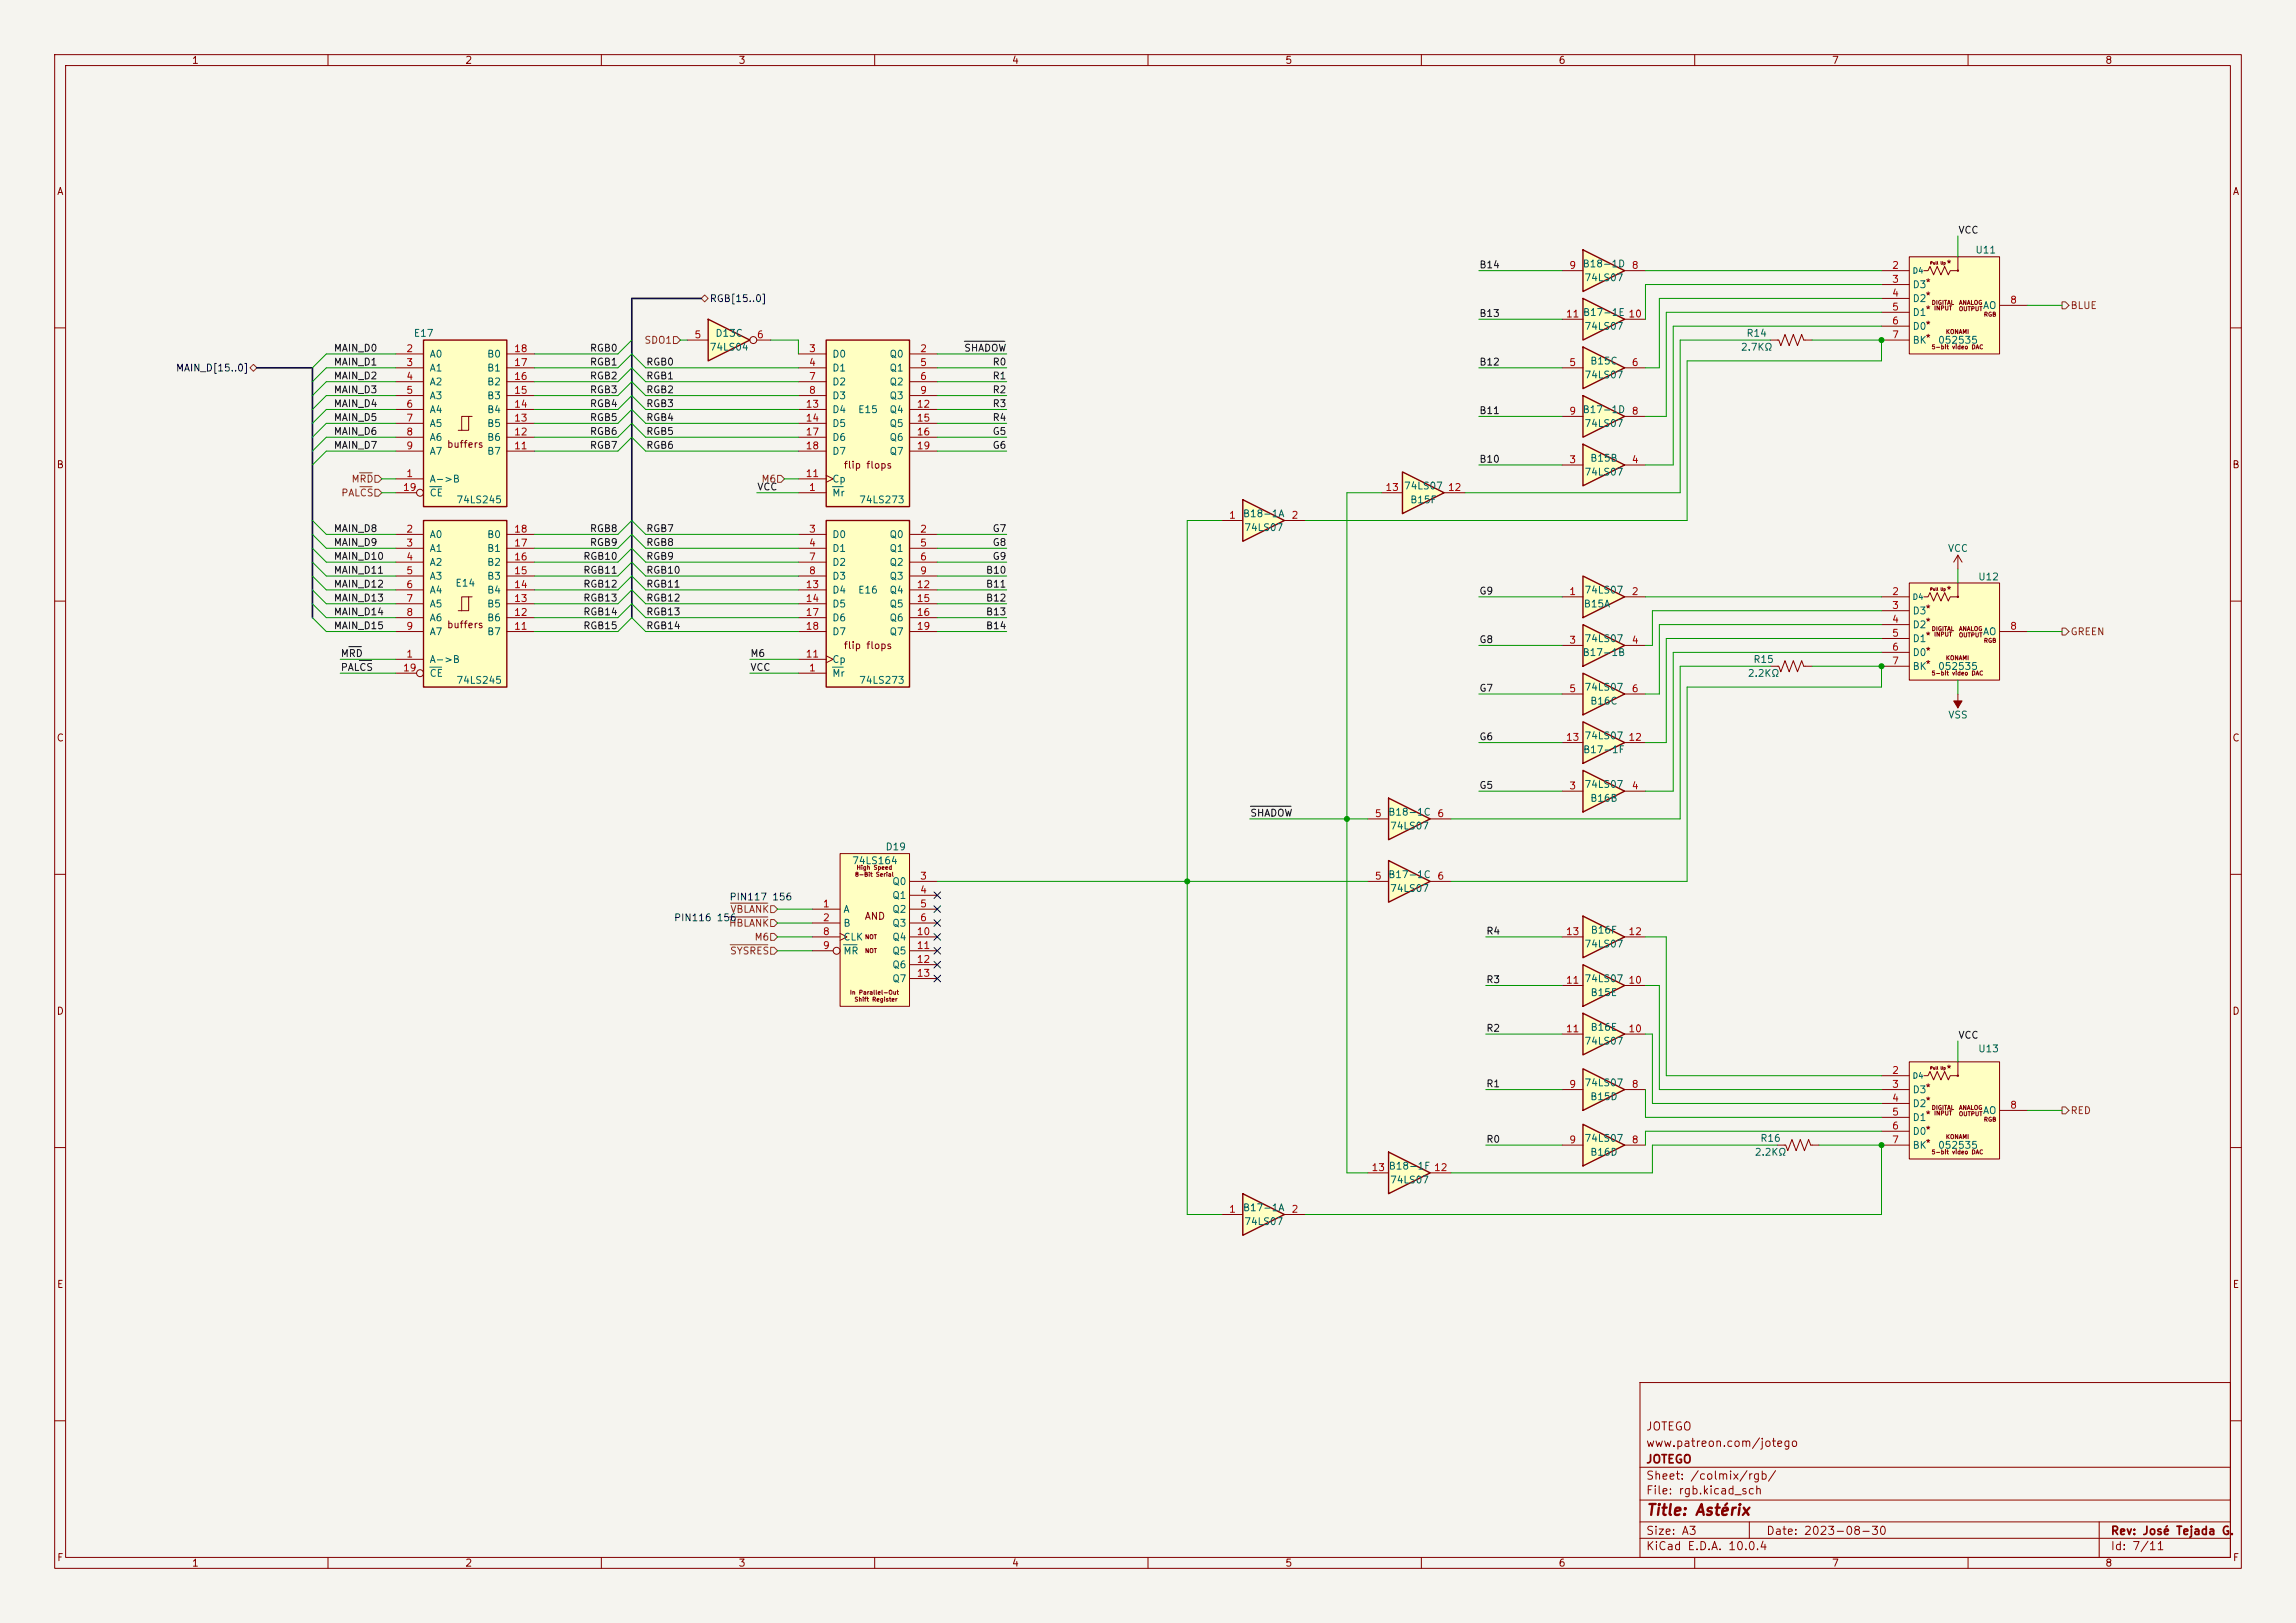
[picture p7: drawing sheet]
<svg xmlns="http://www.w3.org/2000/svg" width="420mm" height="297mm" viewBox="0 0 420 297" stroke-linecap="round" stroke-linejoin="round" font-family="sans-serif">
<defs><g id="words">
<text font-size="2" fill="#840000" x="301" y="277.8">Title: Astérix</text>
<g font-size="1.5" fill="#840000">
<text x="301" y="262.1">JOTEGO</text>
<text x="301" y="268.1">JOTEGO</text>
<text x="301" y="265.1">www.patreon.com/jotego</text>
<text x="301" y="273.8">File: rgb.kicad_sch</text>
<text x="301" y="271.1">Sheet: /colmix/rgb/</text>
<text x="301" y="281.2">Size: A3</text>
<text x="323" y="281.2">Date: 2023-08-30</text>
<text x="386" y="281.2">Rev: José Tejada G.</text>
<text x="301" y="284">KiCad E.D.A. 10.0.4</text>
<text x="386" y="284">Id: 7/11</text>
</g>
<g font-size="1.3" fill="#840000">
<text x="35" y="12">1</text>
<text x="85" y="12">2</text>
<text x="135" y="12">3</text>
<text x="185" y="12">4</text>
<text x="235" y="12">5</text>
<text x="285" y="12">6</text>
<text x="335" y="12">7</text>
<text x="385" y="12">8</text>
<text x="10.3" y="36">A</text>
<text x="408.3" y="36">A</text>
<text x="352.1" y="52.7">*</text>
<text x="355.9" y="49.2">*</text>
<text x="352.1" y="55.1">*</text>
<text x="352.1" y="57.6">*</text>
<text x="352.1" y="62.8">*</text>
<text x="81.7" y="82.3">buffers</text>
<text x="10.3" y="86">B</text>
<text x="154.2" y="86.1">flip flops</text>
<text x="408.2" y="86">B</text>
<text x="352.1" y="112.4">*</text>
<text x="355.9" y="108.9">*</text>
<text x="81.7" y="115.3">buffers</text>
<text x="154.2" y="119.1">flip flops</text>
<text x="352.1" y="114.8">*</text>
<text x="352.1" y="117.3">*</text>
<text x="352.1" y="122.5">*</text>
<text x="10.3" y="136">C</text>
<text x="408.2" y="136">C</text>
<text x="158.1" y="168.6">AND</text>
<text x="10.3" y="186">D</text>
<text x="408.2" y="186">D</text>
<text x="355.9" y="196.6">*</text>
<text x="352.1" y="200">*</text>
<text x="352.1" y="202.4">*</text>
<text x="352.1" y="204.9">*</text>
<text x="352.1" y="210.1">*</text>
<text x="10.3" y="236">E</text>
<text x="408.3" y="236">E</text>
<text x="10.3" y="286">F</text>
<text x="35" y="287">1</text>
<text x="85" y="287">2</text>
<text x="135" y="287">3</text>
<text x="185" y="287">4</text>
<text x="235" y="287">5</text>
<text x="285" y="287">6</text>
<text x="335" y="287">7</text>
<text x="385" y="287">8</text>
<text x="408.3" y="286">F</text>
</g>
<g font-size="1.3" fill="#0f0f0f">
<text x="358.1" y="43.1">VCC</text>
<text x="270.5" y="49.4">B14</text>
<text x="270.5" y="58.3">B13</text>
<text x="61" y="64.6">MAIN_D0</text>
<text x="107.8" y="64.6">RGB0</text>
<text x="176.3" y="64.6">SHADOW</text>
<text x="61" y="69.7">MAIN_D2</text>
<text x="61" y="67.2">MAIN_D1</text>
<text x="107.8" y="67.2">RGB1</text>
<text x="107.8" y="69.7">RGB2</text>
<text x="118.1" y="69.7">RGB1</text>
<text x="118.1" y="67.2">RGB0</text>
<text x="181.5" y="69.7">R1</text>
<text x="181.5" y="67.2">R0</text>
<text x="270.5" y="67.2">B12</text>
<text x="61" y="72.3">MAIN_D3</text>
<text x="61" y="77.3">MAIN_D5</text>
<text x="61" y="74.8">MAIN_D4</text>
<text x="107.8" y="72.3">RGB3</text>
<text x="107.8" y="74.8">RGB4</text>
<text x="107.8" y="77.3">RGB5</text>
<text x="118.1" y="72.3">RGB2</text>
<text x="118.1" y="74.8">RGB3</text>
<text x="118.1" y="77.3">RGB4</text>
<text x="181.5" y="74.8">R3</text>
<text x="181.5" y="77.3">R4</text>
<text x="181.5" y="72.3">R2</text>
<text x="270.5" y="76.1">B11</text>
<text x="61" y="79.9">MAIN_D6</text>
<text x="61" y="82.4">MAIN_D7</text>
<text x="107.8" y="82.4">RGB7</text>
<text x="107.8" y="79.9">RGB6</text>
<text x="118.1" y="79.9">RGB5</text>
<text x="118.1" y="82.4">RGB6</text>
<text x="181.5" y="82.4">G6</text>
<text x="181.5" y="79.9">G5</text>
<text x="270.5" y="85">B10</text>
<text x="138.4" y="90">VCC</text>
<text x="61" y="100.2">MAIN_D9</text>
<text x="61" y="97.7">MAIN_D8</text>
<text x="107.8" y="97.7">RGB8</text>
<text x="107.8" y="100.2">RGB9</text>
<text x="118.1" y="97.7">RGB7</text>
<text x="118.1" y="100.2">RGB8</text>
<text x="181.5" y="100.2">G8</text>
<text x="181.5" y="97.7">G7</text>
<text x="61" y="107.8">MAIN_D12</text>
<text x="61" y="105.3">MAIN_D11</text>
<text x="61" y="102.7">MAIN_D10</text>
<text x="106.6" y="107.8">RGB12</text>
<text x="106.6" y="105.3">RGB11</text>
<text x="106.6" y="102.7">RGB10</text>
<text x="118.1" y="102.7">RGB9</text>
<text x="118.1" y="107.8">RGB11</text>
<text x="118.1" y="105.3">RGB10</text>
<text x="180.3" y="107.8">B11</text>
<text x="180.3" y="105.3">B10</text>
<text x="181.5" y="102.7">G9</text>
<text x="61" y="112.9">MAIN_D14</text>
<text x="61" y="110.4">MAIN_D13</text>
<text x="106.6" y="112.9">RGB14</text>
<text x="106.6" y="110.4">RGB13</text>
<text x="118.1" y="110.4">RGB12</text>
<text x="118.1" y="112.9">RGB13</text>
<text x="180.3" y="112.9">B13</text>
<text x="180.3" y="110.4">B12</text>
<text x="270.5" y="109.1">G9</text>
<text x="61" y="115.4">MAIN_D15</text>
<text x="106.6" y="115.4">RGB15</text>
<text x="118.1" y="115.4">RGB14</text>
<text x="180.3" y="115.4">B14</text>
<text x="270.5" y="118">G8</text>
<text x="62.2" y="120.5">MRD</text>
<text x="62.2" y="123.1">PALCS</text>
<text x="137.2" y="120.5">M6</text>
<text x="137.2" y="123.1">VCC</text>
<text x="270.5" y="126.9">G7</text>
<text x="270.5" y="135.8">G6</text>
<text x="228.6" y="149.7">SHADOW</text>
<text x="270.5" y="144.7">G5</text>
<text x="271.8" y="171.3">R4</text>
<text x="271.8" y="180.2">R3</text>
<text x="271.8" y="189.1">R2</text>
<text x="358.1" y="190.4">VCC</text>
<text x="271.8" y="199.3">R1</text>
<text x="271.8" y="209.4">R0</text>
</g>
<g font-size="1.3" fill="#006464">
<text x="361.2" y="46.7">U11</text>
<text x="289.4" y="49.2">B18-1D</text>
<text x="289.7" y="51.8">74LS07</text>
<text x="349.8" y="53">D3</text>
<text x="349.8" y="55.6">D2</text>
<text x="349.8" y="58.1">D1</text>
<text x="362.6" y="56.9">AO</text>
<text x="75.6" y="61.9">E17</text>
<text x="78.5" y="65.7">A0</text>
<text x="89" y="65.7">B0</text>
<text x="129.7" y="64.5">74LS04</text>
<text x="130.8" y="61.9">D13C</text>
<text x="152.1" y="65.7">D0</text>
<text x="162.6" y="65.7">Q0</text>
<text x="289.7" y="60.7">74LS07</text>
<text x="318.3" y="64.5">2.7KΩ</text>
<text x="319.4" y="61.9">R14</text>
<text x="349.8" y="60.7">D0*</text>
<text x="349.8" y="63.2">BK</text>
<text x="354.4" y="63.2">052535</text>
<text x="78.5" y="68.3">A1</text>
<text x="78.5" y="70.8">A2</text>
<text x="89" y="70.8">B2</text>
<text x="89" y="68.3">B1</text>
<text x="152.1" y="68.3">D1</text>
<text x="152.1" y="70.8">D2</text>
<text x="162.6" y="68.3">Q1</text>
<text x="162.6" y="70.8">Q2</text>
<text x="289.7" y="69.6">74LS07</text>
<text x="290.8" y="67">B15C</text>
<text x="78.5" y="73.4">A3</text>
<text x="78.5" y="75.9">A4</text>
<text x="89" y="75.9">B4</text>
<text x="89" y="73.4">B3</text>
<text x="152.1" y="73.4">D3</text>
<text x="152.1" y="75.9">D4</text>
<text x="156.9" y="75.9">E15</text>
<text x="162.6" y="73.4">Q3</text>
<text x="162.6" y="75.9">Q4</text>
<text x="289.4" y="75.9">B17-1D</text>
<text x="78.5" y="78.4">A5</text>
<text x="78.5" y="81">A6</text>
<text x="78.5" y="83.5">A7</text>
<text x="89" y="83.5">B7</text>
<text x="89" y="81">B6</text>
<text x="89" y="78.4">B5</text>
<text x="152.1" y="78.4">D5</text>
<text x="152.1" y="81">D6</text>
<text x="152.1" y="83.5">D7</text>
<text x="162.6" y="78.4">Q5</text>
<text x="162.6" y="81">Q6</text>
<text x="162.6" y="83.5">Q7</text>
<text x="289.7" y="78.4">74LS07</text>
<text x="78.5" y="88.6">A-&gt;B</text>
<text x="152.1" y="88.6">Cp</text>
<text x="256.7" y="89.9">74LS07</text>
<text x="289.7" y="87.3">74LS07</text>
<text x="290.8" y="84.8">B15B</text>
<text x="78.5" y="91.1">CE</text>
<text x="83.4" y="92.4">74LS245</text>
<text x="152.1" y="91.1">Mr</text>
<text x="157" y="92.4">74LS273</text>
<text x="227.3" y="95">B18-1A</text>
<text x="257.9" y="92.4">B15F</text>
<text x="78.5" y="98.8">A0</text>
<text x="78.5" y="101.3">A1</text>
<text x="89" y="101.3">B1</text>
<text x="89" y="98.8">B0</text>
<text x="152.1" y="98.8">D0</text>
<text x="152.1" y="101.3">D1</text>
<text x="162.6" y="98.8">Q0</text>
<text x="162.6" y="101.3">Q1</text>
<text x="227.5" y="97.5">74LS07</text>
<text x="356.2" y="101.3">VCC</text>
<text x="78.5" y="103.8">A2</text>
<text x="78.5" y="106.4">A3</text>
<text x="83.2" y="107.7">E14</text>
<text x="89" y="106.4">B3</text>
<text x="89" y="103.8">B2</text>
<text x="152.1" y="103.8">D2</text>
<text x="152.1" y="106.4">D3</text>
<text x="162.6" y="103.8">Q2</text>
<text x="162.6" y="106.4">Q3</text>
<text x="361.8" y="106.5">U12</text>
<text x="78.5" y="108.9">A4</text>
<text x="78.5" y="111.5">A5</text>
<text x="89" y="111.5">B5</text>
<text x="89" y="108.9">B4</text>
<text x="152.1" y="108.9">D4</text>
<text x="152.1" y="111.5">D5</text>
<text x="156.9" y="108.9">E16</text>
<text x="162.6" y="108.9">Q4</text>
<text x="162.6" y="111.5">Q5</text>
<text x="289.6" y="111.5">B15A</text>
<text x="289.7" y="108.9">74LS07</text>
<text x="349.8" y="112.7">D3</text>
<text x="78.5" y="114">A6</text>
<text x="78.5" y="116.5">A7</text>
<text x="89" y="116.5">B7</text>
<text x="89" y="114">B6</text>
<text x="152.1" y="114">D6</text>
<text x="152.1" y="116.5">D7</text>
<text x="162.6" y="114">Q6</text>
<text x="162.6" y="116.5">Q7</text>
<text x="289.7" y="117.8">74LS07</text>
<text x="349.8" y="115.3">D2</text>
<text x="349.8" y="117.8">D1</text>
<text x="362.6" y="116.5">AO</text>
<text x="78.5" y="121.6">A-&gt;B</text>
<text x="78.5" y="124.2">CE</text>
<text x="83.4" y="125.4">74LS245</text>
<text x="152.1" y="124.2">Mr</text>
<text x="152.1" y="121.6">Cp</text>
<text x="157" y="125.4">74LS273</text>
<text x="289.4" y="120.4">B17-1B</text>
<text x="319.6" y="124.2">2.2KΩ</text>
<text x="320.6" y="121.6">R15</text>
<text x="349.8" y="120.4">D0*</text>
<text x="349.8" y="122.9">BK</text>
<text x="354.4" y="122.9">052535</text>
<text x="289.7" y="126.7">74LS07</text>
<text x="290.8" y="129.2">B16C</text>
<text x="356.3" y="131.8">VSS</text>
<text x="289.7" y="135.6">74LS07</text>
<text x="289.5" y="138.1">B17-1F</text>
<text x="253.8" y="149.6">B18-1C</text>
<text x="289.7" y="144.5">74LS07</text>
<text x="290.8" y="147">B16B</text>
<text x="161.9" y="155.9">D19</text>
<text x="254.2" y="152.1">74LS07</text>
<text x="155.8" y="158.5">74LS164</text>
<text x="253.8" y="161">B17-1C</text>
<text x="154.2" y="167.3">A</text>
<text x="163.1" y="162.3">Q0</text>
<text x="163.1" y="164.8">Q1</text>
<text x="163.1" y="167.3">Q2</text>
<text x="254.2" y="163.5">74LS07</text>
<text x="154.2" y="169.9">B</text>
<text x="154.2" y="172.4">CLK</text>
<text x="163.1" y="169.9">Q3</text>
<text x="163.1" y="172.4">Q4</text>
<text x="289.7" y="173.7">74LS07</text>
<text x="290.9" y="171.2">B16F</text>
<text x="154.2" y="175">MR</text>
<text x="163.1" y="175">Q5</text>
<text x="163.1" y="177.5">Q6</text>
<text x="163.1" y="180">Q7</text>
<text x="289.7" y="180">74LS07</text>
<text x="290.8" y="182.6">B15E</text>
<text x="289.7" y="191.5">74LS07</text>
<text x="290.8" y="188.9">B16E</text>
<text x="361.8" y="192.9">U13</text>
<text x="289.7" y="199.1">74LS07</text>
<text x="290.8" y="201.6">B15D</text>
<text x="349.8" y="200.4">D3</text>
<text x="349.8" y="202.9">D2</text>
<text x="289.7" y="209.3">74LS07</text>
<text x="321.9" y="209.3">R16</text>
<text x="349.8" y="205.4">D1</text>
<text x="349.8" y="208">D0*</text>
<text x="362.6" y="204.2">AO</text>
<text x="290.8" y="211.8">B16D</text>
<text x="320.9" y="211.8">2.2KΩ</text>
<text x="349.8" y="210.5">BK</text>
<text x="354.4" y="210.5">052535</text>
<text x="227.3" y="222">B17-1A</text>
<text x="254.2" y="216.9">74LS07</text>
<text x="227.5" y="224.5">74LS07</text>
</g>
<g font-size="1.3" fill="#a90000">
<text x="286.9" y="49.5">9</text>
<text x="298.4" y="49.5">8</text>
<text x="346" y="49.5">2</text>
<text x="346" y="52">3</text>
<text x="286.3" y="58.4">11 B17-1E 10</text>
<text x="346" y="54.6">4</text>
<text x="346" y="57.1">5</text>
<text x="346" y="59.7">6</text>
<text x="367.6" y="55.9">8</text>
<text x="74.2" y="64.7">2</text>
<text x="93.9" y="64.7">18</text>
<text x="126.9" y="62.2">5</text>
<text x="138.4" y="62.2">6</text>
<text x="147.9" y="64.7">3</text>
<text x="168.2" y="64.7">2</text>
<text x="346" y="62.2">7</text>
<text x="74.2" y="67.3">3</text>
<text x="74.2" y="69.8">4</text>
<text x="93.9" y="69.8">16</text>
<text x="93.9" y="67.3">17</text>
<text x="147.9" y="67.3">4</text>
<text x="147.9" y="69.8">7</text>
<text x="168.2" y="67.3">5</text>
<text x="168.2" y="69.8">6</text>
<text x="286.9" y="67.3">5</text>
<text x="298.4" y="67.3">6</text>
<text x="74.2" y="72.4">5</text>
<text x="74.2" y="74.9">6</text>
<text x="74.2" y="77.4">7</text>
<text x="93.9" y="77.4">13</text>
<text x="93.9" y="74.9">14</text>
<text x="93.9" y="72.4">15</text>
<text x="147.3" y="74.9">13</text>
<text x="147.3" y="77.4">14</text>
<text x="147.9" y="72.4">8</text>
<text x="167.6" y="74.9">12</text>
<text x="167.6" y="77.4">15</text>
<text x="168.2" y="72.4">9</text>
<text x="286.9" y="76.2">9</text>
<text x="298.4" y="76.2">8</text>
<text x="74.2" y="80">8</text>
<text x="74.2" y="82.5">9</text>
<text x="93.9" y="82.5">11</text>
<text x="93.9" y="80">12</text>
<text x="147.3" y="80">17</text>
<text x="147.3" y="82.5">18</text>
<text x="167.6" y="80">16</text>
<text x="167.6" y="82.5">19</text>
<text x="74.2" y="87.6">1</text>
<text x="147.3" y="87.6">11</text>
<text x="286.9" y="85.1">3</text>
<text x="298.4" y="85.1">4</text>
<text x="73.6" y="90.1">19</text>
<text x="147.9" y="90.1">1</text>
<text x="224.7" y="95.2">1</text>
<text x="236.1" y="95.2">2</text>
<text x="253.3" y="90.1">13</text>
<text x="264.8" y="90.1">12</text>
<text x="74.2" y="97.8">2</text>
<text x="74.2" y="100.3">3</text>
<text x="93.9" y="100.3">17</text>
<text x="93.9" y="97.8">18</text>
<text x="147.9" y="97.8">3</text>
<text x="147.9" y="100.3">4</text>
<text x="168.2" y="97.8">2</text>
<text x="168.2" y="100.3">5</text>
<text x="74.2" y="102.8">4</text>
<text x="74.2" y="105.4">5</text>
<text x="74.2" y="107.9">6</text>
<text x="93.9" y="107.9">14</text>
<text x="93.9" y="105.4">15</text>
<text x="93.9" y="102.8">16</text>
<text x="147.3" y="107.9">13</text>
<text x="147.9" y="102.8">7</text>
<text x="147.9" y="105.4">8</text>
<text x="167.6" y="107.9">12</text>
<text x="168.2" y="102.8">6</text>
<text x="168.2" y="105.4">9</text>
<text x="74.2" y="110.5">7</text>
<text x="74.2" y="113">8</text>
<text x="93.9" y="113">12</text>
<text x="93.9" y="110.5">13</text>
<text x="147.3" y="110.5">14</text>
<text x="147.3" y="113">17</text>
<text x="167.6" y="110.5">15</text>
<text x="167.6" y="113">16</text>
<text x="286.9" y="109.2">1</text>
<text x="298.4" y="109.2">2</text>
<text x="346" y="109.2">2</text>
<text x="346" y="111.7">3</text>
<text x="74.2" y="115.5">9</text>
<text x="93.9" y="115.5">11</text>
<text x="147.3" y="115.5">18</text>
<text x="167.6" y="115.5">19</text>
<text x="286.9" y="118.1">3</text>
<text x="298.4" y="118.1">4</text>
<text x="346" y="114.3">4</text>
<text x="346" y="116.8">5</text>
<text x="346" y="119.4">6</text>
<text x="367.6" y="115.5">8</text>
<text x="73.6" y="123.2">19</text>
<text x="74.2" y="120.6">1</text>
<text x="147.3" y="120.6">11</text>
<text x="147.9" y="123.2">1</text>
<text x="346" y="121.9">7</text>
<text x="286.9" y="127">5</text>
<text x="298.4" y="127">6</text>
<text x="286.3" y="135.9">13</text>
<text x="297.8" y="135.9">12</text>
<text x="251.4" y="149.8">5</text>
<text x="262.8" y="149.8">6</text>
<text x="286.9" y="144.8">3</text>
<text x="298.4" y="144.8">4</text>
<text x="168.2" y="161.3">3</text>
<text x="251.4" y="161.3">5</text>
<text x="262.8" y="161.3">6</text>
<text x="150.4" y="166.3">1</text>
<text x="168.2" y="163.8">4</text>
<text x="168.2" y="166.3">5</text>
<text x="150.4" y="168.9">2</text>
<text x="150.4" y="171.4">8</text>
<text x="150.4" y="174">9</text>
<text x="167.6" y="171.4">10</text>
<text x="167.6" y="174">11</text>
<text x="168.2" y="168.9">6</text>
<text x="286.3" y="171.4">13</text>
<text x="297.8" y="171.4">12</text>
<text x="167.6" y="176.5">12</text>
<text x="167.6" y="179">13</text>
<text x="286.3" y="180.3">11</text>
<text x="297.8" y="180.3">10</text>
<text x="286.3" y="189.2">11</text>
<text x="297.8" y="189.2">10</text>
<text x="346" y="196.8">2</text>
<text x="286.9" y="199.4">9</text>
<text x="298.4" y="199.4">8</text>
<text x="346" y="199.4">3</text>
<text x="346" y="201.9">4</text>
<text x="367.6" y="203.2">8</text>
<text x="286.9" y="209.5">9</text>
<text x="298.4" y="209.5">8</text>
<text x="346" y="204.4">5</text>
<text x="346" y="207">6</text>
<text x="346" y="209.5">7</text>
<text x="250.8" y="214.6">13 B18-1F 12</text>
<text x="224.7" y="222.2">1</text>
<text x="236.1" y="222.2">2</text>
</g>
<g font-size="1.3" fill="#000084">
<text x="129.7" y="55.6">RGB[15..0]</text>
<text x="32.1" y="68.3">MAIN_D[15..0]</text>
</g>
<g font-size="1.3" fill="#725600">
<text x="378.7" y="56.9">BLUE</text>
<text x="117.8" y="63.2">SDO1</text>
<text x="64.2" y="88.6">MRD</text>
<text x="139.2" y="88.6">M6</text>
<text x="62.3" y="91.1">PALCS</text>
<text x="378.7" y="116.5">GREEN</text>
<text x="133.5" y="167.3">VBLANK</text>
<text x="133.3" y="169.9">HBLANK</text>
<text x="137.9" y="172.4">M6</text>
<text x="133.4" y="175">SYSRES</text>
<text x="378.7" y="204.2">RED</text>
</g>
<g font-size="1.3" fill="#0000c2">
<text x="133.3" y="165.1">PIN117 156</text>
<text x="123.2" y="168.9">PIN116 156</text>
</g>
<g font-size="1" fill="#006464">
<text x="349.8" y="50.3">D4</text>
<text x="349.8" y="110">D4</text>
<text x="349.8" y="197.6">D4</text>
</g>
<g font-size=".8" fill="#840000">
<text x="353.3" y="56">DIGITAL</text>
<text x="353.7" y="57">INPUT</text>
<text x="358.2" y="57.1">OUTPUT</text>
<text x="358.3" y="56">ANALOG</text>
<text x="362.8" y="58.1">RGB</text>
<text x="353.3" y="64.1">5-bit video DAC</text>
<text x="355.9" y="61.3">KONAMI</text>
<text x="353.3" y="115.6">DIGITAL</text>
<text x="353.7" y="116.7">INPUT</text>
<text x="358.2" y="116.8">OUTPUT</text>
<text x="358.3" y="115.6">ANALOG</text>
<text x="362.8" y="117.8">RGB</text>
<text x="353.3" y="123.8">5-bit video DAC</text>
<text x="355.9" y="121">KONAMI</text>
<text x="156.3" y="160.6">8-Bit Serial</text>
<text x="156.6" y="159.3">High Speed</text>
<text x="158.1" y="172">NOT</text>
<text x="158.1" y="174.6">NOT</text>
<text x="155.4" y="182.2">In Parallel-Out</text>
<text x="156.2" y="183.5">Shift Register</text>
<text x="353.3" y="203.3">DIGITAL</text>
<text x="358.3" y="203.3">ANALOG</text>
<text x="353.7" y="204.3">INPUT</text>
<text x="355.9" y="208.6">KONAMI</text>
<text x="358.2" y="204.4">OUTPUT</text>
<text x="362.8" y="205.4">RGB</text>
<text x="353.3" y="211.4">5-bit video DAC</text>
</g>
<g font-size=".5" fill="#840000">
<text x="353" y="48.5">Pull Up</text>
<text x="353" y="108.2">Pull Up</text>
<text x="353" y="195.8">Pull Up</text>
</g>
</g></defs>
<path d="M0 0h420v297h-420z" fill="#f5f4ef" stroke="#f5f4ef" stroke-width=".18"/>
<g fill="none" stroke="#840000" stroke-width=".18">
<path d="M10 10h400v277h-400zM12 12h396v273h-396zM60 10v2M110 10v2M160 10v2M210 10v2M260 10v2M310 10v2M360 10v2M10 60h2M408 60h2M10 110h2"/>
<path d="M408 110h2M10 160h2M408 160h2M10 210h2M408 210h2M300 253h108v32h-108zM10 260h2M300 278.5h108M300 274.5h108M300 268.5h108M320 278.5v3M384 278.5v6.5"/>
<path d="M408 260h2M60 285v2M110 285v2M160 285v2M210 285v2M260 285v2M300 281.5h108M310 285v2M360 285v2"/>
</g>
<path d="M129.5 58.4l7.7 3.8-7.7 3.8z" fill="#ffffc2"/>
<path d="M129.5 58.4l7.7 3.8-7.7 3.8z" fill="none" stroke="#840000" stroke-width=".25"/>
<g fill="none" stroke="#840000" stroke-width=".18">
<path d="M125.7 62.2h3.8M138.4 62.2h2.6"/>
<circle cx="137.8" cy="62.2" r=".63"/>
</g>
<path d="M289.6 63.5l7.6 3.8-7.6 3.8z" fill="#ffffc2"/>
<path d="M289.6 63.5l7.6 3.8-7.6 3.8z" fill="none" stroke="#840000" stroke-width=".25"/>
<path d="M285.7 67.3h3.9M297.2 67.3h3.8" fill="none" stroke="#840000" stroke-width=".18"/>
<path d="M153.7 156.2h12.7v28h-12.7z" fill="#ffffc2"/>
<g fill="none" stroke="#840000" stroke-width=".18">
<path d="M153.7 156.2h12.7v28h-12.7zM148.6 166.4h5.1M148.6 168.9h5.1M148.6 171.5h5.1M148.6 174h3.8M153.7 170.8l1.2 .7-1.2 .6M166.4 166.4h5M166.4 168.9h5M166.4 161.3h5M166.4 163.8h5M166.4 171.5h5M166.4 174h5"/>
<path d="M166.4 176.5h5M166.4 179.1h5"/>
<circle cx="153" cy="174" r=".63"/>
</g>
<path d="M154.3 172.9h2.5" fill="none" stroke="#006464" stroke-width=".18"/>
<path d="M256.5 86.4l7.7 3.8-7.7 3.8z" fill="#ffffc2"/>
<path d="M256.5 86.4l7.7 3.8-7.7 3.8z" fill="none" stroke="#840000" stroke-width=".25"/>
<path d="M252.7 90.2h3.8M264.2 90.2h3.8" fill="none" stroke="#840000" stroke-width=".18"/>
<path d="M289.6 54.6l7.6 3.8-7.6 3.8z" fill="#ffffc2"/>
<path d="M289.6 54.6l7.6 3.8-7.6 3.8z" fill="none" stroke="#840000" stroke-width=".25"/>
<path d="M285.7 58.4h3.9M297.2 58.4h3.8" fill="none" stroke="#840000" stroke-width=".18"/>
<path d="M289.6 45.7l7.6 3.8-7.6 3.8z" fill="#ffffc2"/>
<path d="M289.6 45.7l7.6 3.8-7.6 3.8z" fill="none" stroke="#840000" stroke-width=".25"/>
<path d="M285.7 49.5h3.9M297.2 49.5h3.8" fill="none" stroke="#840000" stroke-width=".18"/>
<path d="M349.2 194.3h16.6v17.8h-16.6z" fill="#ffffc2"/>
<g fill="none" stroke="#840000" stroke-width=".18">
<path d="M358.1 101.6v2.5M358.1 101.6l-.7 1.3M358.1 101.6l.8 1.3M358.1 127v2.5M344.2 196.9h5M344.2 199.4h5M349.2 194.3h16.6v17.8h-16.6zM351.9 196.9h.8l.3-.8 .7 1.5 .7-1.5 .6 1.5 .7-1.5 .7 1.5 .3-.7h1.3M358.1 194.3v2.6M344.2 201.9h5M344.2 204.5h5M344.2 207h5"/>
<path d="M344.2 209.6h5M365.8 203.2h5"/>
<circle cx="358.1" cy="196.9" r=".13"/>
</g>
<path d="M357.4 128.3h1.5l-.8 1.2z" fill="#840000" stroke="#840000" stroke-width=".18"/>
<path d="M349.2 106.7h16.6v17.8h-16.6z" fill="#ffffc2"/>
<g fill="none" stroke="#840000" stroke-width=".18">
<path d="M323.8 62.2h1.6l.4 1 .7-2 .8 2 .7-2 .8 2 .8-2 .3 1h1.6M344.2 109.2h5M344.2 111.8h5M344.2 114.3h5M344.2 116.8h5M344.2 119.4h5M349.2 106.7h16.6v17.8h-16.6zM351.9 109.2h.8l.3-.7 .7 1.5 .7-1.5 .6 1.5 .7-1.5 .7 1.5 .3-.8h1.3M358.1 106.7v2.5M365.8 115.6h5M323.8 121.9h1.6l.4 1 .7-2 .8 2 .7-2 .8 2 .8-2 .3 1h1.6M344.2 121.9h5"/>
<circle cx="358.1" cy="109.2" r=".13"/>
</g>
<path d="M349.2 47h16.6v17.8h-16.6z" fill="#ffffc2"/>
<g fill="none" stroke="#840000" stroke-width=".18">
<path d="M344.2 49.5h5M344.2 52.1h5M344.2 54.6h5M344.2 57.2h5M344.2 59.7h5M349.2 47h16.6v17.8h-16.6zM351.9 49.5h.8l.3-.7 .7 1.5 .7-1.5 .6 1.5 .7-1.5 .7 1.5 .3-.8h1.3M358.1 47v2.5M365.8 55.9h5M344.2 62.2h5"/>
<circle cx="358.1" cy="49.5" r=".13"/>
</g>
<path d="M289.6 114.3l7.6 3.8-7.6 3.8z" fill="#ffffc2"/>
<path d="M289.6 114.3l7.6 3.8-7.6 3.8z" fill="none" stroke="#840000" stroke-width=".25"/>
<path d="M285.7 118.1h3.9M297.2 118.1h3.8" fill="none" stroke="#840000" stroke-width=".18"/>
<path d="M227.3 91.4l7.6 3.9-7.6 3.8z" fill="#ffffc2"/>
<path d="M227.3 91.4l7.6 3.9-7.6 3.8z" fill="none" stroke="#840000" stroke-width=".25"/>
<path d="M223.5 95.3h3.8M234.9 95.3h3.9" fill="none" stroke="#840000" stroke-width=".18"/>
<path d="M254 146.1l7.6 3.8-7.6 3.8z" fill="#ffffc2"/>
<path d="M254 146.1l7.6 3.8-7.6 3.8z" fill="none" stroke="#840000" stroke-width=".25"/>
<path d="M250.2 149.9h3.8M261.6 149.9h3.8" fill="none" stroke="#840000" stroke-width=".18"/>
<path d="M289.6 105.4l7.6 3.8-7.6 3.8z" fill="#ffffc2"/>
<path d="M289.6 105.4l7.6 3.8-7.6 3.8z" fill="none" stroke="#840000" stroke-width=".25"/>
<path d="M285.7 109.2h3.9M297.2 109.2h3.8" fill="none" stroke="#840000" stroke-width=".18"/>
<path d="M289.6 141l7.6 3.8-7.6 3.8z" fill="#ffffc2"/>
<path d="M289.6 141l7.6 3.8-7.6 3.8z" fill="none" stroke="#840000" stroke-width=".25"/>
<path d="M285.7 144.8h3.9M297.2 144.8h3.8" fill="none" stroke="#840000" stroke-width=".18"/>
<path d="M289.6 123.2l7.6 3.8-7.6 3.8z" fill="#ffffc2"/>
<path d="M289.6 123.2l7.6 3.8-7.6 3.8z" fill="none" stroke="#840000" stroke-width=".25"/>
<path d="M285.7 127h3.9M297.2 127h3.8" fill="none" stroke="#840000" stroke-width=".18"/>
<path d="M289.6 132.1l7.6 3.8-7.6 3.8z" fill="#ffffc2"/>
<path d="M289.6 132.1l7.6 3.8-7.6 3.8z" fill="none" stroke="#840000" stroke-width=".25"/>
<path d="M285.7 135.9h3.9M297.2 135.9h3.8" fill="none" stroke="#840000" stroke-width=".18"/>
<path d="M254 210.8l7.6 3.8-7.6 3.8z" fill="#ffffc2"/>
<path d="M254 210.8l7.6 3.8-7.6 3.8z" fill="none" stroke="#840000" stroke-width=".25"/>
<path d="M250.2 214.6h3.8M261.6 214.6h3.8" fill="none" stroke="#840000" stroke-width=".18"/>
<path d="M227.3 218.4l7.6 3.8-7.6 3.9z" fill="#ffffc2"/>
<path d="M227.3 218.4l7.6 3.8-7.6 3.9z" fill="none" stroke="#840000" stroke-width=".25"/>
<path d="M223.5 222.2h3.8M234.9 222.2h3.9" fill="none" stroke="#840000" stroke-width=".18"/>
<path d="M254 157.5l7.6 3.8-7.6 3.8z" fill="#ffffc2"/>
<path d="M254 157.5l7.6 3.8-7.6 3.8z" fill="none" stroke="#840000" stroke-width=".25"/>
<path d="M250.2 161.3h3.8M261.6 161.3h3.8" fill="none" stroke="#840000" stroke-width=".18"/>
<path d="M151.1 62.2h15.3v30.5h-15.3z" fill="#ffffc2"/>
<path d="M151.1 62.2h15.3v30.5h-15.3z" fill="none" stroke="#840000" stroke-width=".25"/>
<g fill="none" stroke="#840000" stroke-width=".18">
<path d="M146 64.8h5.1M146 67.3h5.1M146 69.9h5.1M146 72.4h5.1M146 74.9h5.1M146 77.5h5.1M166.4 64.8h5M166.4 67.3h5M166.4 69.9h5M166.4 72.4h5M166.4 74.9h5M166.4 77.5h5"/>
<path d="M146 90.2h5.1M146 87.6h5.1M146 80h5.1M146 82.6h5.1M151.1 87l1.3 .6-1.3 .7M166.4 80h5M166.4 82.6h5"/>
</g>
<path d="M152.3 89.1h2" fill="none" stroke="#006464" stroke-width=".18"/>
<path d="M77.5 62.2h15.2v30.5h-15.2z" fill="#ffffc2"/>
<g fill="none" stroke="#840000" stroke-width=".18">
<path d="M72.4 64.8h5.1M72.4 67.3h5.1M72.4 69.9h5.1M72.4 72.4h5.1M72.4 74.9h5.1M72.4 77.5h5.1M85.7 76.2h-1.2v2.5M86.4 76.2h-.7v2.5h-1.9M92.7 64.8h5.1M92.7 67.3h5.1M92.7 69.9h5.1M92.7 72.4h5.1"/>
<path d="M92.7 74.9h5.1M92.7 77.5h5.1M72.4 87.6h5.1M72.4 80h5.1M72.4 82.6h5.1M72.4 90.2h3.8M92.7 80h5.1M92.7 82.6h5.1"/>
<circle cx="76.8" cy="90.2" r=".63"/>
</g>
<path d="M77.5 62.2h15.2v30.5h-15.2z" fill="none" stroke="#840000" stroke-width=".25"/>
<path d="M78.6 89.1h2.2" fill="none" stroke="#006464" stroke-width=".18"/>
<path d="M289.6 72.4l7.6 3.8-7.6 3.8z" fill="#ffffc2"/>
<path d="M289.6 72.4l7.6 3.8-7.6 3.8z" fill="none" stroke="#840000" stroke-width=".25"/>
<path d="M285.7 76.2h3.9M297.2 76.2h3.8" fill="none" stroke="#840000" stroke-width=".18"/>
<path d="M289.6 176.5l7.6 3.8-7.6 3.9z" fill="#ffffc2"/>
<path d="M289.6 176.5l7.6 3.8-7.6 3.9z" fill="none" stroke="#840000" stroke-width=".25"/>
<path d="M285.7 180.3h3.9M297.2 180.3h3.8" fill="none" stroke="#840000" stroke-width=".18"/>
<path d="M289.6 195.6l7.6 3.8-7.6 3.8z" fill="#ffffc2"/>
<path d="M289.6 195.6l7.6 3.8-7.6 3.8z" fill="none" stroke="#840000" stroke-width=".25"/>
<path d="M285.7 199.4h3.9M297.2 199.4h3.8" fill="none" stroke="#840000" stroke-width=".18"/>
<path d="M289.6 185.4l7.6 3.8-7.6 3.8z" fill="#ffffc2"/>
<path d="M289.6 185.4l7.6 3.8-7.6 3.8z" fill="none" stroke="#840000" stroke-width=".25"/>
<path d="M285.7 189.2h3.9M297.2 189.2h3.8" fill="none" stroke="#840000" stroke-width=".18"/>
<path d="M289.6 167.6l7.6 3.9-7.6 3.8z" fill="#ffffc2"/>
<path d="M289.6 167.6l7.6 3.9-7.6 3.8z" fill="none" stroke="#840000" stroke-width=".25"/>
<path d="M285.7 171.5h3.9M297.2 171.5h3.8" fill="none" stroke="#840000" stroke-width=".18"/>
<path d="M289.6 205.7l7.6 3.9-7.6 3.8z" fill="#ffffc2"/>
<path d="M289.6 205.7l7.6 3.9-7.6 3.8z" fill="none" stroke="#840000" stroke-width=".25"/>
<path d="M285.7 209.6h3.9M297.2 209.6h3.8M325.1 209.6h1.5l.4 1 .8-2.1 .7 2.1 .8-2.1 .8 2.1 .7-2.1 .4 1.1h1.5" fill="none" stroke="#840000" stroke-width=".18"/>
<path d="M77.5 95.3h15.2v30.4h-15.2z" fill="#ffffc2"/>
<g fill="none" stroke="#840000" stroke-width=".18">
<path d="M72.4 97.8h5.1M92.7 97.8h5.1M72.4 100.3h5.1M72.4 102.9h5.1M72.4 105.4h5.1M72.4 108h5.1M72.4 110.5h5.1M72.4 113h5.1M72.4 115.6h5.1M85.7 109.2h-1.2v2.6M86.4 109.2h-.7v2.6h-1.9M92.7 100.3h5.1"/>
<path d="M92.7 102.9h5.1M92.7 105.4h5.1M92.7 108h5.1M92.7 110.5h5.1M92.7 113h5.1M92.7 115.6h5.1M72.4 120.7h5.1M72.4 123.2h3.8"/>
<circle cx="76.8" cy="123.2" r=".63"/>
</g>
<path d="M77.5 95.3h15.2v30.4h-15.2z" fill="none" stroke="#840000" stroke-width=".25"/>
<path d="M78.6 122.1h2.2" fill="none" stroke="#006464" stroke-width=".18"/>
<path d="M289.6 81.3l7.6 3.8-7.6 3.8z" fill="#ffffc2"/>
<path d="M289.6 81.3l7.6 3.8-7.6 3.8z" fill="none" stroke="#840000" stroke-width=".25"/>
<path d="M285.7 85.1h3.9M297.2 85.1h3.8" fill="none" stroke="#840000" stroke-width=".18"/>
<path d="M151.1 95.3h15.3v30.4h-15.3z" fill="#ffffc2"/>
<path d="M151.1 95.3h15.3v30.4h-15.3z" fill="none" stroke="#840000" stroke-width=".25"/>
<g fill="none" stroke="#840000" stroke-width=".18">
<path d="M146 97.8h5.1M166.4 97.8h5M146 100.3h5.1M146 102.9h5.1M146 105.4h5.1M146 108h5.1M146 110.5h5.1M146 113h5.1M146 115.6h5.1M166.4 100.3h5M166.4 102.9h5M166.4 105.4h5"/>
<path d="M166.4 108h5M166.4 110.5h5M166.4 113h5M166.4 115.6h5M146 123.2h5.1M146 120.7h5.1M151.1 120l1.3 .7-1.3 .6"/>
</g>
<path d="M152.3 122.1h2" fill="none" stroke="#006464" stroke-width=".18"/>
<g fill="none" stroke="#725600" stroke-width=".18">
<path d="M128.9 54l.6 .6-.6 .6-.6-.6zM377.2 55.2h.6l.7 .7-.7 .6h-.6zM45.7 67.3l.7-.6 .6 .6-.6 .6zM123.2 61.6h.6l.7 .6-.7 .7h-.6zM65.8 86.5h2.3M65.8 89.1h2.3M68.6 87h.6l.6 .6-.6 .7h-.6zM68.6 89.5h.6l.6 .7-.6 .6h-.6zM142.2 87h.7l.6 .6-.6 .7h-.7zM377.2 114.9h.6l.7 .7-.7 .6h-.6zM133.4 167.8h7M133.6 172.9h6.8"/>
<path d="M133.6 165.3h6.8M141 173.4h.6l.6 .6-.6 .6h-.6zM141 170.8h.6l.6 .7-.6 .6h-.6zM141 165.7h.6l.6 .7-.6 .6h-.6zM141 168.3h.6l.6 .6-.6 .6h-.6zM377.2 202.6h.6l.7 .6-.7 .6h-.6z"/>
</g>
<path d="M176.4 62.5h7.4M63.8 118.3h2.3M65.7 120.9h2.3M228.7 147.5h7.5" fill="none" stroke="#0f0f0f" stroke-width=".18"/>
<path d="M128.3 54.6h-12.7v58.4M47 67.3h10.1v45.7" fill="none" stroke="#000084" stroke-width=".3"/>
<g fill="none" stroke="#009600" stroke-width=".18">
<path d="M270.5 49.5h15.2M270.5 58.4h15.2M301 49.5h43.2M344.2 52.1h-43.2v6.3M344.2 57.2h-39.4v19h-3.8M344.2 54.6h-40.7v12.7h-2.5M344.2 59.7h-38.1v25.4h-5.1M358.1 43.2v3.8M370.8 55.9h6.4M72.4 64.8h-12.7l-2.6 2.5M72.4 67.3h-12.7l-2.6 2.6M72.4 72.4h-12.7l-2.6 2.5"/>
<path d="M72.4 77.5h-12.7l-2.6 2.5M72.4 69.9h-12.7l-2.6 2.5M72.4 74.9h-12.7l-2.6 2.6M97.8 67.3h15.2l2.6-2.5 2.5 2.5h27.9M97.8 72.4h15.2l2.6-2.5 2.5 2.5h27.9M97.8 77.5h15.2l2.6-2.6 2.5 2.6h27.9M97.8 69.9h15.2l2.6-2.6 2.5 2.6h27.9M97.8 74.9h15.2l2.6-2.5 2.5 2.5h27.9M115.6 62.2l-2.6 2.6h-15.2M124.5 62.2h1.2M141 62.2h5v2.6M171.4 64.8h12.7"/>
<path d="M171.4 67.3h12.7M171.4 72.4h12.7M171.4 77.5h12.7M171.4 69.9h12.7M171.4 74.9h12.7M270.5 76.2h15.2M270.5 67.3h15.2M323.8 62.2h-16.5v28h-39.3M331.5 62.2h12.7v3.8h-35.6v29.3h-69.8M57.1 97.8l2.6 2.5h12.7M57.1 95.3l2.6 2.5h12.7M69.8 87.6h2.6"/>
<path d="M69.8 90.2h2.6M72.4 82.6h-12.7l-2.6 2.5M72.4 80h-12.7l-2.6 2.6M97.8 97.8h15.2l2.6-2.5 2.5 2.5h27.9M97.8 82.6h15.2l2.6-2.6 2.5 2.6h27.9M97.8 80h15.2l2.6-2.5 2.5 2.5h27.9M138.4 90.2h7.6M143.5 87.6h2.5M171.4 97.8h12.7M171.4 82.6h12.7M171.4 80h12.7M223.5 95.3h-6.3v126.9h6.3"/>
<path d="M252.7 90.2h-6.3v124.4h3.8M270.5 85.1h15.2M57.1 105.4l2.6 2.6h12.7M57.1 100.3l2.6 2.6h12.7M57.1 102.9l2.6 2.5h12.7M57.1 110.5l2.6 2.5h12.7M57.1 108l2.6 2.5h12.7M57.1 113l2.6 2.6h12.7M97.8 108h15.2l2.6-2.6 2.5 2.6h27.9M97.8 102.9h15.2l2.6-2.6 2.5 2.6h27.9M97.8 100.3h15.2l2.6-2.5 2.5 2.5h27.9M97.8 105.4h15.2l2.6-2.5 2.5 2.5h27.9"/>
<path d="M97.8 113h15.2l2.6-2.5 2.5 2.5h27.9M97.8 110.5h15.2l2.6-2.5 2.5 2.5h27.9M97.8 115.6h15.2l2.6-2.6 2.5 2.6h27.9M171.4 108h12.7M171.4 102.9h12.7M171.4 100.3h12.7M171.4 105.4h12.7M171.4 113h12.7M171.4 110.5h12.7M171.4 115.6h12.7M270.5 109.2h15.2M270.5 118.1h15.2"/>
<path d="M301 109.2h43.2M344.2 111.8h-41.9v6.3h-1.3M344.2 116.8h-39.4v19.1h-3.8M344.2 114.3h-40.7v12.7h-2.5M344.2 119.4h-38.1v25.4h-5.1M358.1 104.1v2.6M370.8 115.6h6.4M62.2 123.2h10.2M62.2 120.7h10.2M137.2 123.2h8.8M137.2 120.7h8.8M270.5 135.9h15.2"/>
<path d="M270.5 127h15.2M323.8 121.9h-16.5v28h-41.9M331.5 121.9h12.7v3.8h-35.6v35.6h-43.2M358.1 124.5v2.5M228.6 149.9h21.6M270.5 144.8h15.2M142.2 168.9h6.4M142.2 174h6.4M142.2 171.5h6.4M142.2 166.4h6.4M171.4 161.3h78.8M271.8 171.5h13.9"/>
<path d="M301 171.5h3.8v25.4h39.4M271.8 199.4h13.9M271.8 189.2h13.9M271.8 180.3h13.9M301 180.3h2.5v19.1h40.7M301 189.2h1.3v12.7h41.9M301 199.4v5.1h43.2M358.1 190.5v3.8M271.8 209.6h13.9M325.1 209.6h-22.8v5h-36.9M332.7 209.6h11.5v12.6h-105.4M344.2 207h-43.2v2.6"/>
<path d="M370.8 203.2h6.4"/>
</g>
<g fill="none" stroke="#000084" stroke-width=".18">
<path d="M170.8 178.5l1.3 1.2M170.8 170.8l1.3 1.3M170.8 173.4l1.3 1.2M170.8 175.9l1.3 1.2M170.8 168.3l1.3 1.2M170.8 163.2l1.3 1.2M170.8 165.8l1.3 1.2M172.1 178.5l-1.3 1.2M172.1 170.8l-1.3 1.3M172.1 173.4l-1.3 1.2M172.1 175.9l-1.3 1.2M172.1 168.3l-1.3 1.2"/>
<path d="M172.1 163.2l-1.3 1.2M172.1 165.8l-1.3 1.2"/>
</g>
<g fill="#009600" stroke="#009600" stroke-width=".18">
<circle cx="217.2" cy="161.3" r=".46"/>
<circle cx="344.2" cy="121.9" r=".46"/>
<circle cx="344.2" cy="209.6" r=".46"/>
<circle cx="246.4" cy="149.9" r=".46"/>
<circle cx="344.2" cy="62.2" r=".46"/>
</g>
<use href="#words"/>
</svg>
